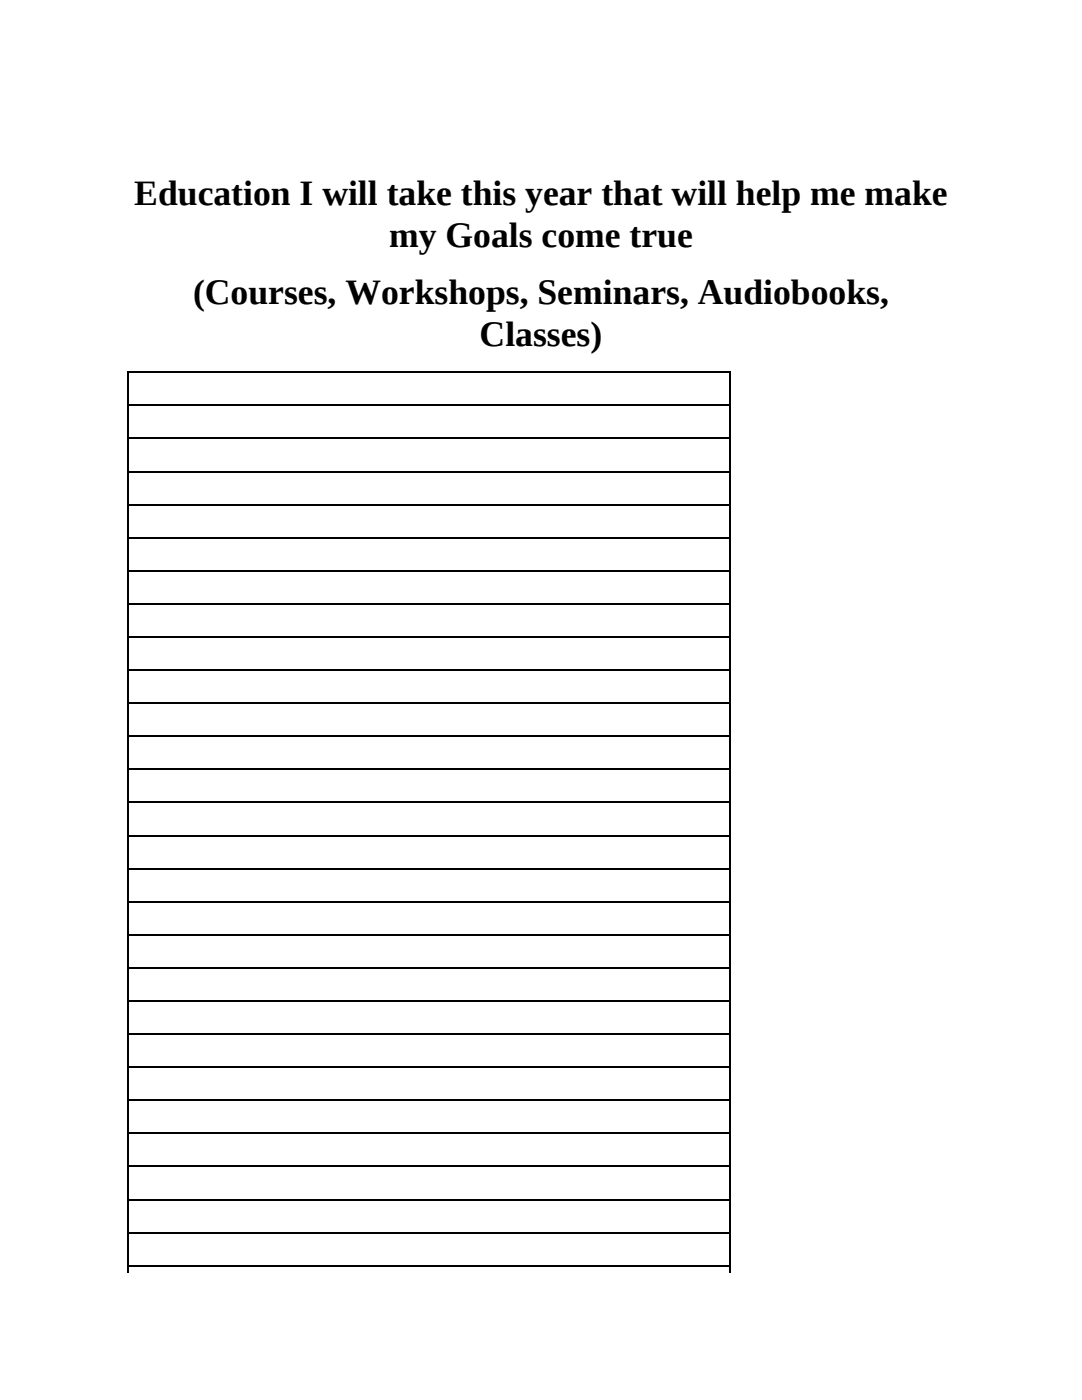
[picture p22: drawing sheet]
<svg xmlns="http://www.w3.org/2000/svg" width="216mm" height="279mm" viewBox="0 0 216 279" stroke-linecap="round" stroke-linejoin="round" font-family="sans-serif">
<defs><g id="words">
<g font-size="7.1">
<text x="26.8" y="40.9">Education I will take this year that will help me make</text>
<text x="77.6" y="49.3">my Goals come true</text>
<text x="38.5" y="60.7">(Courses, Workshops, Seminars, Audiobooks,</text>
<text x="95.7" y="69.1">Classes)</text>
</g>
</g></defs>
<g fill="none" stroke="#000" stroke-width=".25">
<path d="M25.4 74.3h120.4M25.5 74.2v178.5M145.7 74.2v178.5M25.4 94.1h120.4M25.4 87.5h120.4M25.4 80.9h120.4M25.4 113.9h120.4M25.4 107.3h120.4M25.4 100.7h120.4M25.4 133.7h120.4M25.4 127.1h120.4M25.4 120.5h120.4"/>
<path d="M25.4 153.5h120.4M25.4 146.9h120.4M25.4 140.3h120.4M25.4 180h120.4M25.4 173.4h120.4M25.4 166.8h120.4M25.4 160.1h120.4M25.4 199.8h120.4M25.4 193.2h120.4M25.4 186.6h120.4M25.4 219.6h120.4M25.4 213h120.4"/>
<path d="M25.4 206.4h120.4M25.4 239.4h120.4M25.4 232.8h120.4M25.4 226.2h120.4M25.4 252.6h120.4M25.4 246h120.4"/>
</g>
<path d="M25.4 252.5h.3v1.5h-.3zM145.5 252.5h.3v1.5h-.3z" fill="#000"/>
<use href="#words"/>
</svg>
